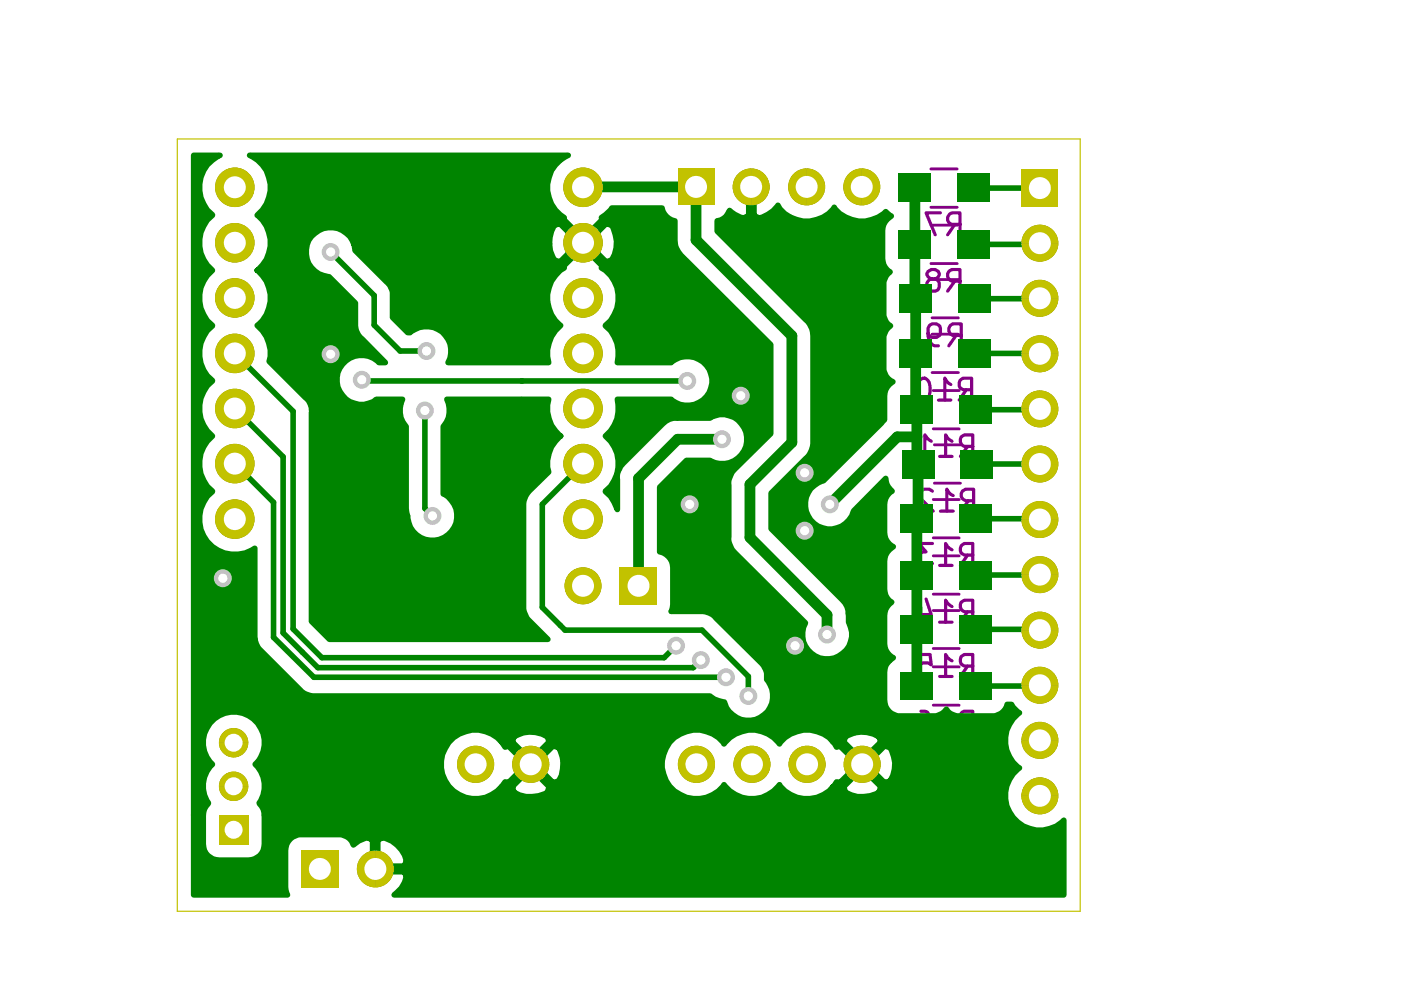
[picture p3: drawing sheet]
<svg xmlns="http://www.w3.org/2000/svg" width="297mm" height="210mm" viewBox="0 0 297 210" stroke-linecap="round" stroke-linejoin="round" font-family="sans-serif">
<g fill="none" stroke="#840084" stroke-width=".59">
<path d="M197.4 35.8h5.5M197.4 55.9h5.5M197.4 47.8h5.5M197.4 43.9h5.5M197.6 59.3h5.6M197.6 79h5.6M197.6 70.9h5.6M197.6 67.4h5.6M197.9 90.9h5.5M197.9 82.8h5.5M198.1 94.3h5.5M197.9 117.9h5.5"/>
<path d="M197.9 114h5.5M197.9 105.9h5.5M198.1 102.4h5.5M197.9 137.5h5.5M197.9 129.5h5.5M197.9 126h5.5M197.9 149.5h5.5M197.9 141.4h5.5"/>
</g>
<g fill="none" stroke="#840084" stroke-width=".68">
<path d="M197.4 59.1a1.44 1.44 0 0 0-.6 2.2 1.49 1.49 0 0 0 2.2 0 1.51 1.51 0 0 0-.7-2.2h-.9a.89 .89 0 0 1-.9-.7 .89 .89 0 0 1 .5-1 1.42 1.42 0 0 1 2 .2 .97 .97 0 0 1-.7 1.5M199.4 45.1h-3.1l2 4.7M202.4 59.6l-1.5 2.1M202.4 47.6l-1.5 2.2M203.5 59.6h-1.7a1.26 1.26 0 0 1-.9-1.2 1.26 1.26 0 0 1 .9-1.3h1.7v4.6M203.5 47.6h-1.7a1.26 1.26 0 0 1-.9-1.2 1.26 1.26 0 0 1 .9-1.3h1.7v4.7M196.8 70.7l.4 .6 .4 .2h.9l.7-.4 .2-.4v-1.1l-.2-.5-.7-.4h-.9l-.6 .4a3.1 3.1 0 0 0 1.1 4.2h.9M202.7 71.1l-1.5 2.2M203.8 71.1h-1.8a1.3 1.3 0 0 1-.9-1.2 1.3 1.3 0 0 1 .9-1.2h1.8v4.6M194.8 96.8h2.6M195 80.7a1.11 1.11 0 0 1 1.2-.5 1.11 1.11 0 0 1 .8 .9 4.4 4.4 0 0 1-.2 3.3 1.08 1.08 0 0 1-1.2 .4 1.08 1.08 0 0 1-.8-.9 3.7 3.7 0 0 1 .2-3.2zM197.4 93.6l-.8-.7-.5-.7v4.6"/>
<path d="M199 84.8h2.6M199.2 96.8h2.6M201.6 81.5l-.9-.6-.4-.7v4.6M201.8 93.6l-.9-.7-.4-.7v4.6M204.9 82.6l-1.5 2.2M205.1 94.7l-1.5 2.1M206 82.6h-1.8l-.4-.2a1.29 1.29 0 0 1 .4-2.2h1.8v4.6M206.2 94.7h-1.7a1.3 1.3 0 0 1-.9-1.3 1.3 1.3 0 0 1 .9-1.2h1.7v4.6M197.7 115.2h-2.9l1.5 1.8a1.26 1.26 0 0 0-1.5 .9v1.1l.2 .5 .7 .4h1.3l.7-.4M197.7 104.1l-.7-.4h-1.1a1.08 1.08 0 0 0-.8 1.4l.1 .6 2.7 2.7h-2.8M199.2 119.9h2.6M199.4 108.4h2.7"/>
<path d="M201.8 116.6l-.9-.7-.4-.7v4.7M202.1 105.1l-.9-.7-.5-.7v4.7M205.1 117.7l-1.5 2.2M205.3 106.2l-1.5 2.2M206.2 117.7h-1.7l-.5-.3a1.29 1.29 0 0 1 .5-2.2h1.7v4.7M206.4 106.2h-1.7a1.26 1.26 0 0 1-.9-1.3 1.26 1.26 0 0 1 .9-1.2h1.7v4.7M195 138.8h2.2l.2 2.2-.6-.5h-1.1l-.7 .5-.2 .4v1.1l.2 .5 .7 .4h1.1l.6-.4M195.2 128.8v3.1M196.3 127l1.1 3.3h-2.8M199.2 131.9h2.6M201.8 128.6l-.9-.7-.4-.6v4.6M205.1 129.7l-1.5 2.2"/>
<path d="M206.2 129.7h-1.7a1.3 1.3 0 0 1-.9-1.2 1.3 1.3 0 0 1 .9-1.2h1.7v4.6M195.2 150.8h.9a2.12 2.12 0 0 1 1.3 1.9v1.8l-.4 .7a1.62 1.62 0 0 1-2-.3l-.2-.4v-1.1l.2-.4a1.62 1.62 0 0 1 2-.3l.4 .7M199.2 155.4h2.6M199.2 143.4h2.6M201.8 152.1l-.9-.6-.4-.7v4.6M201.8 140.1l-.9-.7-.4-.6v4.6M205.1 153.2l-1.5 2.2M205.1 141.2l-1.5 2.2M206.2 153.2h-1.7l-.5-.2a1.27 1.27 0 0 1 .5-2.2h1.7v4.6M206.2 141.2h-1.7a1.3 1.3 0 0 1-.9-1.2 1.3 1.3 0 0 1 .9-1.2h1.7v4.6"/>
</g>
<g fill="#848400">
<path d="M46.4 166.7h6.2a3.1 3.1 0 0 1-3.1 3.1 3.1 3.1 0 0 1-3.1-3.1z"/>
<path d="M47.1 164.8a3.1 3.1 0 0 1 3.5-1 3.1 3.1 0 0 1 2 2.9h-6.2l.1-.7z"/>
<path d="M46.4 157.5h6.2a3.1 3.1 0 0 1-3.1 3.1 3.1 3.1 0 0 1-3.1-3.1z"/>
<path d="M47.1 155.5a3.1 3.1 0 0 1 3.5-1 3.1 3.1 0 0 1 2 3h-6.2l.1-.7z"/>
<path d="M190.9 119h7v6h-7z"/>
<path d="M190.9 106.9h7v6h-7z"/>
<path d="M190.9 142.5h7v5.9h-7z"/>
<path d="M203.4 142.5h6.9v5.9h-6.9z"/>
<path d="M190.9 130.5h7v6h-7z"/>
<path d="M203.4 130.5h6.9v6h-6.9z"/>
<path d="M203.4 119h6.9v6h-6.9z"/>
<path d="M46.5 172.8h6.2v6.2h-6.2z"/>
<path d="M76.8 181.5a3.9 3.9 0 0 1 2.8-1.2v7.9a3.9 3.9 0 0 1-3.6-2.5 3.9 3.9 0 0 1 .8-4.2z"/>
<path d="M79.6 180.3a3.9 3.9 0 0 1 3.9 3.9 3.9 3.9 0 0 1-3.9 4z"/>
<path d="M63.9 180.3h7.9v7.8h-7.9z"/>
<path d="M143.7 35.7h7.8v7.8h-7.8z"/>
<path d="M156.5 36.9a3.9 3.9 0 0 1 2.8-1.2v7.8a3.9 3.9 0 0 1-3.7-2.4 3.9 3.9 0 0 1 .9-4.2z"/>
<path d="M159.3 35.7a3.9 3.9 0 0 1 3.9 3.9 3.9 3.9 0 0 1-3.9 3.9z"/>
<path d="M168.3 36.9a3.9 3.9 0 0 1 2.7-1.2v7.8a3.9 3.9 0 0 1-3.6-2.4 3.9 3.9 0 0 1 .9-4.2z"/>
<path d="M171 35.7a3.9 3.9 0 0 1 3.9 3.9 3.9 3.9 0 0 1-3.9 3.9z"/>
<path d="M203.4 106.9h6.9v6h-6.9z"/>
<path d="M203.6 95.4h7v6h-7z"/>
<path d="M203.4 83.9h6.9v6h-6.9z"/>
<path d="M217.7 83.9a3.9 3.9 0 0 1 4.3-.8 3.9 3.9 0 0 1 2.4 3.6h-7.8a3.9 3.9 0 0 1 1.1-2.8z"/>
<path d="M216.6 86.7h7.8a3.9 3.9 0 0 1-3.9 3.9 3.9 3.9 0 0 1-3.9-3.9z"/>
<path d="M217.7 95.6a3.9 3.9 0 0 1 4.3-.8 3.9 3.9 0 0 1 2.4 3.6h-7.8a3.9 3.9 0 0 1 1.1-2.8z"/>
<path d="M216.6 98.4h7.8a3.9 3.9 0 0 1-3.9 3.9 3.9 3.9 0 0 1-3.9-3.9z"/>
<path d="M191.2 95.4h6.9v6h-6.9z"/>
<path d="M190.9 83.9h7v6h-7z"/>
<path d="M190.7 71.9h6.9v6h-6.9z"/>
<path d="M190.7 60.4h6.9v6h-6.9z"/>
<path d="M190.5 48.9h6.9v6h-6.9z"/>
<path d="M202.9 48.9h7v6h-7z"/>
<path d="M190.5 36.8h6.9v6h-6.9z"/>
<path d="M202.9 36.8h7v6h-7z"/>
<path d="M179.9 36.9a3.9 3.9 0 0 1 2.8-1.2v7.8a3.9 3.9 0 0 1-3.6-2.4 3.9 3.9 0 0 1 .8-4.2z"/>
<path d="M182.7 35.7a3.9 3.9 0 0 1 3.9 3.9 3.9 3.9 0 0 1-3.9 3.9z"/>
<path d="M216.6 35.9h7.8v7.9h-7.8z"/>
<path d="M217.7 48.8a3.9 3.9 0 0 1 4.3-.9 3.9 3.9 0 0 1 2.4 3.7h-7.8a3.9 3.9 0 0 1 1.1-2.8z"/>
<path d="M216.6 51.6h7.8a3.9 3.9 0 0 1-3.9 3.9 3.9 3.9 0 0 1-3.9-3.9z"/>
<path d="M203.2 71.9h6.9v6h-6.9z"/>
<path d="M203.2 60.4h6.9v6h-6.9z"/>
<path d="M217.7 60.5a3.9 3.9 0 0 1 4.3-.9 3.9 3.9 0 0 1 2.4 3.6h-7.8a3.9 3.9 0 0 1 1.1-2.7z"/>
<path d="M216.6 63.2h7.8a3.9 3.9 0 0 1-3.9 4 3.9 3.9 0 0 1-3.9-4z"/>
<path d="M217.7 72.2a3.9 3.9 0 0 1 4.3-.8 3.9 3.9 0 0 1 2.4 3.6h-7.8a3.9 3.9 0 0 1 1.1-2.8z"/>
<path d="M216.6 75h7.8a3.9 3.9 0 0 1-3.9 3.9 3.9 3.9 0 0 1-3.9-3.9z"/>
<path d="M217.7 107.4a3.9 3.9 0 0 1 4.3-.9 3.9 3.9 0 0 1 2.4 3.7h-7.8a3.9 3.9 0 0 1 1.1-2.8z"/>
<path d="M216.6 110.2h7.8a3.9 3.9 0 0 1-3.9 3.9 3.9 3.9 0 0 1-3.9-3.9z"/>
<path d="M217.7 119.1a3.9 3.9 0 0 1 4.3-.9 3.9 3.9 0 0 1 2.4 3.6h-7.8a3.9 3.9 0 0 1 1.1-2.7z"/>
<path d="M216.6 121.8h7.8a3.9 3.9 0 0 1-3.9 4 3.9 3.9 0 0 1-3.9-4z"/>
<path d="M217.7 130.8a3.9 3.9 0 0 1 4.3-.8 3.9 3.9 0 0 1 2.4 3.6h-7.8a3.9 3.9 0 0 1 1.1-2.8z"/>
<path d="M216.6 133.6h7.8a3.9 3.9 0 0 1-3.9 3.9 3.9 3.9 0 0 1-3.9-3.9z"/>
<path d="M217.7 142.5a3.9 3.9 0 0 1 4.3-.8 3.9 3.9 0 0 1 2.4 3.6h-7.8a3.9 3.9 0 0 1 1.1-2.8z"/>
<path d="M216.6 145.3h7.8a3.9 3.9 0 0 1-3.9 3.9 3.9 3.9 0 0 1-3.9-3.9z"/>
<path d="M217.7 154.2a3.9 3.9 0 0 1 4.3-.9 3.9 3.9 0 0 1 2.4 3.7h-7.8a3.9 3.9 0 0 1 1.1-2.8z"/>
<path d="M216.6 157h7.8a3.9 3.9 0 0 1-3.9 3.9 3.9 3.9 0 0 1-3.9-3.9z"/>
<path d="M131.4 120.3h7.9v7.9h-7.9z"/>
<path d="M123.6 120.3a3.9 3.9 0 0 1 3.9 3.9 3.9 3.9 0 0 1-3.9 3.9z"/>
<path d="M120.8 121.4a3.9 3.9 0 0 1 2.8-1.1v7.8a3.9 3.9 0 0 1-3.6-2.4 3.9 3.9 0 0 1 .8-4.3z"/>
<path d="M217.7 166a3.9 3.9 0 0 1 4.3-.9 3.9 3.9 0 0 1 2.4 3.6h-7.8a3.9 3.9 0 0 1 1.1-2.7z"/>
<path d="M216.6 168.7h7.8a3.9 3.9 0 0 1-3.9 4 3.9 3.9 0 0 1-3.9-4z"/>
<circle cx="49.8" cy="86.6" r="4.2"/>
<circle cx="49.8" cy="74.9" r="4.2"/>
<circle cx="49.8" cy="63.2" r="4.2"/>
<circle cx="49.8" cy="51.5" r="4.2"/>
<circle cx="49.8" cy="39.7" r="4.2"/>
<circle cx="49.8" cy="110.1" r="4.2"/>
<circle cx="49.8" cy="98.3" r="4.2"/>
<circle cx="123.6" cy="110.1" r="4.2"/>
<circle cx="123.6" cy="98.3" r="4.2"/>
<circle cx="112.5" cy="162.1" r="3.9"/>
<circle cx="100.8" cy="162.1" r="3.9"/>
<circle cx="123.6" cy="51.5" r="4.2"/>
<circle cx="123.6" cy="39.7" r="4.2"/>
<circle cx="123.6" cy="86.6" r="4.2"/>
<circle cx="123.6" cy="74.9" r="4.2"/>
<circle cx="123.6" cy="63.2" r="4.2"/>
<circle cx="182.8" cy="162.1" r="3.9"/>
<circle cx="171.1" cy="162.1" r="3.9"/>
<circle cx="159.4" cy="162.1" r="3.9"/>
<circle cx="147.7" cy="162.1" r="3.9"/>
</g>
<path d="M49.8 74.9l12.3 12.3v46.1l6.1 6.1h72.6M49.8 86.6l10.2 10.3v37.3l7.4 7.4h79.6M49.8 98.3l8.2 8.2v28.6l8.5 8.5M90.1 107.8l1.6 1.6M115 106.9v21.9l3.8 3.8" fill="none" stroke="#008400" stroke-width="1.2"/>
<circle cx="110.6" cy="80.8" r=".59" fill="#008400"/>
<path d="M76.9 80.8h68.8M90.1 87v20.8M123.6 98.3l-8.6 8.6M123.6 110.1l-.2 .1M118.8 132.6l1 1h29l9.9 9.8v4.2M143.3 136.9l-2.5 2.5M148.6 140l-1.6 1.6M66.5 143.6h87.4" fill="none" stroke="#008400" stroke-width="1.2"/>
<path d="M123.6 39.7l24-.1v11.3l20.3 20.3M153.1 93.1h-9.4l-8.3 8.3v22.8" fill="none" stroke="#008400" stroke-width="2.3"/>
<path d="M41.1 32.9h5.6l-.5 .2a7.6 7.6 0 0 0-1.2 12.5 7.6 7.6 0 0 0 0 11.7 7.7 7.7 0 0 0 0 11.8 7.6 7.6 0 0 0 0 11.7 7.6 7.6 0 0 0 0 11.7 7.7 7.7 0 0 0 0 11.7 7.5 7.5 0 0 0-1.3 10.4 7.5 7.5 0 0 0 10.3 1.6l.1 19.7 .8 1.7 8.9 8.8a3.4 3.4 0 0 0 2.5 1.2l84.3 .1a6 6 0 0 0 3 1.1 5.2 5.2 0 0 0 7.5 3.4 5.2 5.2 0 0 0 1.5-8.1 4.4 4.4 0 0 0-1.3-3.6l-9.7-9.7a4.3 4.3 0 0 0-2.6-1.2h-6.7l.4-1.4-.1-8.6a3.4 3.4 0 0 0-2.7-2.6v-13.7l5.6-5.7 5.1 .1a5.2 5.2 0 0 0 7.8-4.6 5.2 5.2 0 0 0-7.8-4.6l-.1 .1h-7.1a3.7 3.7 0 0 0-2.9 1.3l-8.9 9a3.8 3.8 0 0 0-.7 2.7v6.4l-.1-.1a7.3 7.3 0 0 0-2.4-3.8 7.6 7.6 0 0 0 0-11.6 7.6 7.6 0 0 0 2.5-7.8h11.4l.1 .1a5.3 5.3 0 0 0 7.2-.4 5.3 5.3 0 0 0 0-7.2 5.3 5.3 0 0 0-7.2-.5l-.1 .2h-11.4a7.8 7.8 0 0 0-2.5-7.9 7.5 7.5 0 0 0-.9-12.2l.2-.4-4.1-4.1-4.1 4.1 .1 .4a7.4 7.4 0 0 0-.7 12.2 7.8 7.8 0 0 0-2.6 7.9h-21.3a5.2 5.2 0 0 0-1.3-6.6 5.2 5.2 0 0 0-6.7 .2h-.6l-3.2-3.2v-5.4l-.6-1.4-7.3-7.4-.3-1.4h41.5l.2 1.5 .8 1.9 1.2 .4 4.1-4h1.7l4 4 1.2-.4a7.1 7.1 0 0 0 0-7.3l-1.2-.4-4 4.1h-1.7l-4.1-4.1-1.2 .4-.6 1.2-.3 1.4-.1 1.3h-41.5l-.3-.7a5.2 5.2 0 0 0-9.1-.4 5.2 5.2 0 0 0 4.2 8.1l5.6 5.6v4.8a3.9 3.9 0 0 0 1.3 2.7l5 5.1h-1.4a5.2 5.2 0 0 0-8.7 2.3 5.2 5.2 0 0 0 6.5 6.3l1.1-.3 .6-.5h5.5l-.3 .8a4.9 4.9 0 0 0 1.1 4.9v17.4l.3 1.6a5.2 5.2 0 0 0 8 4.4 5.2 5.2 0 0 0-.4-9.1l.1-14.4a5.2 5.2 0 0 0 .6-5.6h21.6a7.6 7.6 0 0 0 2.6 7.8 7.2 7.2 0 0 0-2.6 7.6l-4.5 4.5-.5 .8-.3 1.4 .1 22.8 .8 1.7 4.3 4.3h-46.4l-3.8-3.9v-44.8a3.4 3.4 0 0 0-1.2-2.6l-7.7-7.7 .2-1a8 8 0 0 0-2.8-6.6 7.4 7.4 0 0 0 0-11.7 7.4 7.4 0 0 0 0-11.7 7.5 7.5 0 0 0-1.6-12.7h67.6l-.4 .2a7.5 7.5 0 0 0-.5 13l-.1 .5 4.1 4 4.1-4-.2-.5 .9-.5 1.3-1.5h10.7a3.4 3.4 0 0 0 2.7 2.7l.1 5a4.6 4.6 0 0 0 1.3 2.5l18.9 18.8v18.8l-7.8 7.8a4.7 4.7 0 0 0-1.1 3.2l-.1 11.1a5.2 5.2 0 0 0 1.6 3.3l14.8 14.8-.5 .9a5.2 5.2 0 0 0 5.7 6.7 5.2 5.2 0 0 0 3.9-7.8l-.1-1.9a3.7 3.7 0 0 0-1.2-2.8l-15.1-15.1v-7.5l7.6-7.6a5.2 5.2 0 0 0 1.3-2.9l-.1-23.7a4.1 4.1 0 0 0-1.4-2.5l-18.8-18.9v-2.2a3.2 3.2 0 0 0 2.6-2.2 6.4 6.4 0 0 0 2.9 1.6l1.1-.5v-5.5h-.1v-1.2l.1-.1 1.2 .1v6.7l1.1 .5 .6-.1a6.5 6.5 0 0 0 3.3-2.6 7.2 7.2 0 0 0 12 .4 7.2 7.2 0 0 0 10.9 1l1.2 .9-.4 .3a3.5 3.5 0 0 0-1.5 2.8l.1 6.6a3.1 3.1 0 0 0 1.5 2.2l-.8 .8-.5 1.2v7.4l.5 1.1 .9 .9-.9 .9-.5 1.2v7.4l.5 1.2 .9 .9 .5 .2-.2 .2a3.5 3.5 0 0 0-1.6 2.8v5.1l-12.9 12.9a5.2 5.2 0 0 0-2.3 8.8 5.2 5.2 0 0 0 8.7-2.4l6.8-6.9 .1 .7a3.7 3.7 0 0 0 1.2 2 3.2 3.2 0 0 0-1.6 2.8l.1 6.7a3.3 3.3 0 0 0 1.8 2.3 3.6 3.6 0 0 0-1.9 3.1l.1 6.6a2.93 2.93 0 0 0 1.5 2.1 3.5 3.5 0 0 0-1.6 2.8l.1 6.7a3.3 3.3 0 0 0 1.8 2.2l-.8 .7a2.92 2.92 0 0 0-1.1 2.4l.1 6.6a3.4 3.4 0 0 0 2.6 2.7h8.3l1.2-.5 1-.9a2.93 2.93 0 0 0 2.1 1.4h8.2l1.2-.5a3.1 3.1 0 0 0 1.3-1.9h1l.3 .5 1.4 1.2a7.2 7.2 0 0 0 0 11.7 7.3 7.3 0 0 0-1.3 10.6 7.3 7.3 0 0 0 10.7 .5v15.8h-142a6.1 6.1 0 0 0 2.6-3.9l-.5-1h-6.8l.1-6.7h1.1v5.5h5.6l.5-1.1-.4-1.2a7.2 7.2 0 0 0-4.6-3.8l-1.1 .6h-1.1l-1.1-.6-1.9 .8-1.1 .9a3.2 3.2 0 0 0-2.5-2.2h-9.2l-1.1 .5a3.5 3.5 0 0 0-1.6 2.8v7.8l.5 1.6h-19.9v-16.9h2v6.2a3.3 3.3 0 0 0 3.4 3.4l6.8-.1a3.3 3.3 0 0 0 2.7-3.3v-6.9l-.2-.6-.9-1.2a6.3 6.3 0 0 0-.8-8.2l.7-.7h38.8a7.3 7.3 0 0 0 4.4 7.4 7.3 7.3 0 0 0 8.3-2h2.3l.4 1.2a7.2 7.2 0 0 0 7.1 0l.3-1.2-3.9-3.9-3.9 3.9h-2.3l.8-1 .7 .1 3.9-3.8h1.7l3.9 3.8 1.1-.3 .6-1.2 .4-3h21a7.3 7.3 0 0 0 4.6 7.5 7.3 7.3 0 0 0 8.5-2.5 7.3 7.3 0 0 0 11.8 0 7.2 7.2 0 0 0 11.3 .4h2.3l.3 1.2a7.2 7.2 0 0 0 7.2 0l.4-1.2-4-3.9-3.9 3.9h-2.3l.8-1 .7 .1 3.9-3.8h1.6l3.9 3.8 1.2-.3 .6-1.2a6.7 6.7 0 0 0-.6-5.9l-1.2-.3-3.9 3.9h-1.6l-3.9-3.9-.7 .2-.8-1.1h2.3l3.9 3.9 4-3.9-.4-1.1-1.2-.6a6.7 6.7 0 0 0-6 .6l-.3 1.1h-2.3a7.2 7.2 0 0 0-11.3 .4 7.3 7.3 0 0 0-11.8 0 7.3 7.3 0 0 0-7.8-2.7 7.3 7.3 0 0 0-5.3 6.4h-21l-.2-1-.8-1.9-1.1-.3-3.9 3.9h-1.7l-3.9-3.9-.7 .2-.8-1.1h2.3l3.9 3.9 3.9-3.9-.3-1.1-1.2-.6a6.7 6.7 0 0 0-5.9 .6l-.4 1.1h-2.3a7.3 7.3 0 0 0-7.7-2.2 7.3 7.3 0 0 0-5 6.3h-38.8l.5-.9a6.5 6.5 0 0 0-2.1-8.5 6.5 6.5 0 0 0-8.6 1.3 6.5 6.5 0 0 0 .4 8.8 6.3 6.3 0 0 0-.8 8.2l-.9 1.2-.2 1.3h-2z" fill="#008400"/>
<g fill="none" stroke="#008400" stroke-width="1.2">
<path d="M41.1 32.9h5.6l-.5 .2a7.6 7.6 0 0 0-1.2 12.5 7.6 7.6 0 0 0 0 11.7 7.7 7.7 0 0 0 0 11.8 7.6 7.6 0 0 0 0 11.7 7.6 7.6 0 0 0 0 11.7 7.7 7.7 0 0 0 0 11.7 7.5 7.5 0 0 0-1.3 10.4 7.5 7.5 0 0 0 10.3 1.6l.1 19.7 .8 1.7 8.9 8.8a3.4 3.4 0 0 0 2.5 1.2l84.3 .1a6 6 0 0 0 3 1.1 5.2 5.2 0 0 0 7.5 3.4 5.2 5.2 0 0 0 1.5-8.1 4.4 4.4 0 0 0-1.3-3.6l-9.7-9.7a4.3 4.3 0 0 0-2.6-1.2h-6.7l.4-1.4-.1-8.6a3.4 3.4 0 0 0-2.7-2.6v-13.7l5.6-5.7 5.1 .1a5.2 5.2 0 0 0 7.8-4.6 5.2 5.2 0 0 0-7.8-4.6l-.1 .1h-7.1a3.7 3.7 0 0 0-2.9 1.3l-8.9 9a3.8 3.8 0 0 0-.7 2.7v6.4l-.1-.1a7.3 7.3 0 0 0-2.4-3.8 7.6 7.6 0 0 0 0-11.6 7.6 7.6 0 0 0 2.5-7.8h11.4l.1 .1a5.3 5.3 0 0 0 7.2-.4 5.3 5.3 0 0 0 0-7.2 5.3 5.3 0 0 0-7.2-.5l-.1 .2h-11.4a7.8 7.8 0 0 0-2.5-7.9 7.5 7.5 0 0 0-.9-12.2l.2-.4-4.1-4.1-4.1 4.1 .1 .4a7.4 7.4 0 0 0-.7 12.2 7.8 7.8 0 0 0-2.6 7.9h-21.3a5.2 5.2 0 0 0-1.3-6.6 5.2 5.2 0 0 0-6.7 .2h-.6l-3.2-3.2v-5.4l-.6-1.4-7.3-7.4-.3-1.4h41.5l.2 1.5 .8 1.9 1.2 .4 4.1-4h1.7l4 4 1.2-.4a7.1 7.1 0 0 0 0-7.3l-1.2-.4-4 4.1h-1.7l-4.1-4.1-1.2 .4-.6 1.2-.3 1.4-.1 1.3h-41.5l-.3-.7a5.2 5.2 0 0 0-9.1-.4 5.2 5.2 0 0 0 4.2 8.1l5.6 5.6v4.8a3.9 3.9 0 0 0 1.3 2.7l5 5.1h-1.4a5.2 5.2 0 0 0-8.7 2.3 5.2 5.2 0 0 0 6.5 6.3l1.1-.3 .6-.5h5.5l-.3 .8a4.9 4.9 0 0 0 1.1 4.9v17.4l.3 1.6a5.2 5.2 0 0 0 8 4.4 5.2 5.2 0 0 0-.4-9.1l.1-14.4a5.2 5.2 0 0 0 .6-5.6h21.6a7.6 7.6 0 0 0 2.6 7.8 7.2 7.2 0 0 0-2.6 7.6l-4.5 4.5-.5 .8-.3 1.4 .1 22.8 .8 1.7 4.3 4.3h-46.4l-3.8-3.9v-44.8a3.4 3.4 0 0 0-1.2-2.6l-7.7-7.7 .2-1a8 8 0 0 0-2.8-6.6 7.4 7.4 0 0 0 0-11.7 7.4 7.4 0 0 0 0-11.7 7.5 7.5 0 0 0-1.6-12.7h67.6l-.4 .2a7.5 7.5 0 0 0-.5 13l-.1 .5 4.1 4 4.1-4-.2-.5 2-1.6 .2-.4h10.7a3.4 3.4 0 0 0 2.7 2.7l.1 5a4.6 4.6 0 0 0 1.3 2.5l18.9 18.8v18.8l-7.8 7.8a4.7 4.7 0 0 0-1.1 3.2l-.1 11.1a5.2 5.2 0 0 0 1.6 3.3l14.8 14.8-.5 .9a5.2 5.2 0 0 0 5.7 6.7 5.2 5.2 0 0 0 3.9-7.8l-.1-1.9a3.7 3.7 0 0 0-1.2-2.8l-15.1-15.1v-7.5l7.6-7.6a5.2 5.2 0 0 0 1.3-2.9l-.1-23.7a4.1 4.1 0 0 0-1.4-2.5l-18.8-18.9v-2.2a3.2 3.2 0 0 0 2.6-2.2 6.4 6.4 0 0 0 2.9 1.6l1.1-.5v-5.5h-.1v-1.2l.1-.1 1.2 .1v6.7l1.1 .5 .6-.1a6.5 6.5 0 0 0 3.3-2.6 7.2 7.2 0 0 0 12 .4 7.2 7.2 0 0 0 10.9 1l1.2 .9-.4 .3a3.5 3.5 0 0 0-1.5 2.8l.1 6.6a3.1 3.1 0 0 0 1.5 2.2l-.8 .8-.5 1.2v7.4l.5 1.1 .9 .9-.9 .9-.5 1.2v7.4l.5 1.2 .9 .9 .5 .2-.2 .2a3.5 3.5 0 0 0-1.6 2.8v5.1l-12.9 12.9a5.2 5.2 0 0 0-2.3 8.8 5.2 5.2 0 0 0 8.7-2.4l6.8-6.9 .1 .7a3.7 3.7 0 0 0 1.2 2 3.2 3.2 0 0 0-1.6 2.8l.1 6.7a3.3 3.3 0 0 0 1.8 2.3 3.6 3.6 0 0 0-1.9 3.1l.1 6.6a2.93 2.93 0 0 0 1.5 2.1 3.5 3.5 0 0 0-1.6 2.8l.1 6.7a3.3 3.3 0 0 0 1.8 2.2l-.8 .7a2.92 2.92 0 0 0-1.1 2.4l.1 6.6a3.4 3.4 0 0 0 2.6 2.7h8.3l1.2-.5 1-.9a2.93 2.93 0 0 0 2.1 1.4h8.2l1.2-.5a3.1 3.1 0 0 0 1.3-1.9h1l.3 .5 1.4 1.2a7.2 7.2 0 0 0 0 11.7 7.3 7.3 0 0 0-1.3 10.6 7.3 7.3 0 0 0 10.7 .5v15.8h-142a6.1 6.1 0 0 0 2.6-3.9l-.5-1h-6.8l.1-6.7h1.1v5.5h5.6l.5-1.1-.4-1.2a7.2 7.2 0 0 0-4.6-3.8l-1.1 .6h-1.1l-1.1-.6-1.9 .8-1.1 .9a3.2 3.2 0 0 0-2.5-2.2h-9.2l-1.1 .5a3.5 3.5 0 0 0-1.6 2.8v7.8l.5 1.6h-19.9v-16.9h2v6.2a3.3 3.3 0 0 0 3.4 3.4l6.8-.1a3.3 3.3 0 0 0 2.7-3.3v-6.9l-.2-.6-.9-1.2a6.3 6.3 0 0 0-.8-8.2l.7-.7h38.8a7.3 7.3 0 0 0 4.4 7.4 7.3 7.3 0 0 0 8.3-2h2.3l.4 1.2a7.2 7.2 0 0 0 7.1 0l.3-1.2-3.9-3.9-3.9 3.9h-2.3l.8-1 .7 .1 3.9-3.8h1.7l3.9 3.8 1.1-.3 .6-1.2 .4-3h21a7.3 7.3 0 0 0 4.6 7.5 7.3 7.3 0 0 0 8.5-2.5 7.3 7.3 0 0 0 11.8 0 7.2 7.2 0 0 0 11.3 .4h2.3l.3 1.2a7.2 7.2 0 0 0 7.2 0l.4-1.2-4-3.9-3.9 3.9h-2.3l.8-1 .7 .1 3.9-3.8h1.6l3.9 3.8 1.2-.3 .6-1.2a6.7 6.7 0 0 0-.6-5.9l-1.2-.3-3.9 3.9h-1.6l-3.9-3.9-.7 .2-.8-1.1h2.3l3.9 3.9 4-3.9-.4-1.1-1.2-.6a6.7 6.7 0 0 0-6 .6l-.3 1.1h-2.3a7.2 7.2 0 0 0-11.3 .4 7.3 7.3 0 0 0-11.8 0 7.3 7.3 0 0 0-7.8-2.7 7.3 7.3 0 0 0-5.3 6.4h-21l-.2-1-.8-1.9-1.1-.3-3.9 3.9h-1.7l-3.9-3.9-.7 .2-.8-1.1h2.3l3.9 3.9 3.9-3.9-.3-1.1-1.2-.6a6.7 6.7 0 0 0-5.9 .6l-.4 1.1h-2.3a7.3 7.3 0 0 0-7.7-2.2 7.3 7.3 0 0 0-5 6.3h-38.8l.5-.9a6.5 6.5 0 0 0-2.1-8.5 6.5 6.5 0 0 0-8.6 1.3 6.5 6.5 0 0 0 .4 8.8 6.3 6.3 0 0 0-.8 8.2l-.9 1.2-.2 1.3h-2zM206.4 39.9h14.1M70.1 53.4l9.2 9.3v6.2l5.5 5.5h5.6M220.5 51.6l-.3 .2h-13.8M194 63.2l.1 .1M206.6 74.9l13.9 .1M220.5 63.2l-13.9 .1M76.7 80.5l.2 .3M194.1 86.7l.3 .2M207.1 98.4h13.4M220.5 86.7l-.2 .2h-13.5M194.6 109.7l-.2 .3"/>
<path d="M206.8 110h13.5l.2 .2M206.8 133.4h13.6l.1 .2M220.5 121.8l-13.7 .1M220.5 145.3l-.2 .2h-13.5"/>
</g>
<path d="M194 39.9v23.3M167.9 71.2v22.6l-8.9 8.9v11.3l16.3 16.4v4.1M194.1 63.3v23.4M194.4 92.6h-4.2l-14.3 14.3M194.4 86.9v11.3l.2 .2v11.3M194.4 110v35.5" fill="none" stroke="#008400" stroke-width="2.3"/>
<g fill="#008400">
<path d="M190.9 142.5h7v5.9h-7z"/>
<path d="M203.4 142.5h6.9v5.9h-6.9z"/>
<path d="M190.9 130.5h7v6h-7z"/>
<path d="M203.4 130.5h6.9v6h-6.9z"/>
<path d="M190.9 119h7v6h-7z"/>
<path d="M203.4 119h6.9v6h-6.9z"/>
<path d="M190.9 106.9h7v6h-7z"/>
<path d="M203.4 106.9h6.9v6h-6.9z"/>
<path d="M191.2 95.4h6.9v6h-6.9z"/>
<path d="M203.6 95.4h7v6h-7z"/>
<path d="M190.9 83.9h7v6h-7z"/>
<path d="M203.4 83.9h6.9v6h-6.9z"/>
<path d="M190.7 71.9h6.9v6h-6.9z"/>
<path d="M203.2 71.9h6.9v6h-6.9z"/>
<path d="M203.2 60.4h6.9v6h-6.9z"/>
<path d="M190.7 60.4h6.9v6h-6.9z"/>
<path d="M190.5 48.9h6.9v6h-6.9z"/>
<path d="M202.9 48.9h7v6h-7z"/>
<path d="M190.5 36.8h6.9v6h-6.9z"/>
<path d="M202.9 36.8h7v6h-7z"/>
</g>
<path d="M37.6 29.5h191.4v163.7h-191.4z" fill="none" stroke="#c2c200" stroke-width=".25"/>
<g fill="#c2c200">
<path d="M143.7 35.7h7.8v7.8h-7.8z"/>
<path d="M156.5 36.9a3.9 3.9 0 0 1 2.8-1.2v7.8a3.9 3.9 0 0 1-3.7-2.4 3.9 3.9 0 0 1 .9-4.2z"/>
<path d="M159.3 35.7a3.9 3.9 0 0 1 3.9 3.9 3.9 3.9 0 0 1-3.9 3.9z"/>
<path d="M168.3 36.9a3.9 3.9 0 0 1 2.7-1.2v7.8a3.9 3.9 0 0 1-3.6-2.4 3.9 3.9 0 0 1 .9-4.2z"/>
<path d="M171 35.7a3.9 3.9 0 0 1 3.9 3.9 3.9 3.9 0 0 1-3.9 3.9z"/>
<path d="M179.9 36.9a3.9 3.9 0 0 1 2.8-1.2v7.8a3.9 3.9 0 0 1-3.6-2.4 3.9 3.9 0 0 1 .8-4.2z"/>
<path d="M182.7 35.7a3.9 3.9 0 0 1 3.9 3.9 3.9 3.9 0 0 1-3.9 3.9z"/>
<path d="M216.6 35.9h7.8v7.9h-7.8z"/>
<path d="M217.7 48.8a3.9 3.9 0 0 1 4.3-.9 3.9 3.9 0 0 1 2.4 3.7h-7.8a3.9 3.9 0 0 1 1.1-2.8z"/>
<path d="M216.6 51.6h7.8a3.9 3.9 0 0 1-3.9 3.9 3.9 3.9 0 0 1-3.9-3.9z"/>
<path d="M217.7 60.5a3.9 3.9 0 0 1 4.3-.9 3.9 3.9 0 0 1 2.4 3.6h-7.8a3.9 3.9 0 0 1 1.1-2.7z"/>
<path d="M216.6 63.2h7.8a3.9 3.9 0 0 1-3.9 4 3.9 3.9 0 0 1-3.9-4z"/>
<path d="M217.7 72.2a3.9 3.9 0 0 1 4.3-.8 3.9 3.9 0 0 1 2.4 3.6h-7.8a3.9 3.9 0 0 1 1.1-2.8z"/>
<path d="M216.6 75h7.8a3.9 3.9 0 0 1-3.9 3.9 3.9 3.9 0 0 1-3.9-3.9z"/>
<path d="M217.7 83.9a3.9 3.9 0 0 1 4.3-.8 3.9 3.9 0 0 1 2.4 3.6h-7.8a3.9 3.9 0 0 1 1.1-2.8z"/>
<path d="M216.6 86.7h7.8a3.9 3.9 0 0 1-3.9 3.9 3.9 3.9 0 0 1-3.9-3.9z"/>
<path d="M217.7 95.6a3.9 3.9 0 0 1 4.3-.8 3.9 3.9 0 0 1 2.4 3.6h-7.8a3.9 3.9 0 0 1 1.1-2.8z"/>
<path d="M216.6 98.4h7.8a3.9 3.9 0 0 1-3.9 3.9 3.9 3.9 0 0 1-3.9-3.9z"/>
<path d="M217.7 107.4a3.9 3.9 0 0 1 4.3-.9 3.9 3.9 0 0 1 2.4 3.7h-7.8a3.9 3.9 0 0 1 1.1-2.8z"/>
<path d="M216.6 110.2h7.8a3.9 3.9 0 0 1-3.9 3.9 3.9 3.9 0 0 1-3.9-3.9z"/>
<path d="M217.7 119.1a3.9 3.9 0 0 1 4.3-.9 3.9 3.9 0 0 1 2.4 3.6h-7.8a3.9 3.9 0 0 1 1.1-2.7z"/>
<path d="M216.6 121.8h7.8a3.9 3.9 0 0 1-3.9 4 3.9 3.9 0 0 1-3.9-4z"/>
<path d="M217.7 130.8a3.9 3.9 0 0 1 4.3-.8 3.9 3.9 0 0 1 2.4 3.6h-7.8a3.9 3.9 0 0 1 1.1-2.8z"/>
<path d="M216.6 133.6h7.8a3.9 3.9 0 0 1-3.9 3.9 3.9 3.9 0 0 1-3.9-3.9z"/>
<path d="M217.7 142.5a3.9 3.9 0 0 1 4.3-.8 3.9 3.9 0 0 1 2.4 3.6h-7.8a3.9 3.9 0 0 1 1.1-2.8z"/>
<path d="M216.6 145.3h7.8a3.9 3.9 0 0 1-3.9 3.9 3.9 3.9 0 0 1-3.9-3.9z"/>
<path d="M217.7 154.2a3.9 3.9 0 0 1 4.3-.9 3.9 3.9 0 0 1 2.4 3.7h-7.8a3.9 3.9 0 0 1 1.1-2.8z"/>
<path d="M216.6 157h7.8a3.9 3.9 0 0 1-3.9 3.9 3.9 3.9 0 0 1-3.9-3.9z"/>
<path d="M217.7 166a3.9 3.9 0 0 1 4.3-.9 3.9 3.9 0 0 1 2.4 3.6h-7.8a3.9 3.9 0 0 1 1.1-2.7z"/>
<path d="M216.6 168.7h7.8a3.9 3.9 0 0 1-3.9 4 3.9 3.9 0 0 1-3.9-4z"/>
<path d="M131.4 120.3h7.9v7.9h-7.9z"/>
<path d="M123.6 120.3a3.9 3.9 0 0 1 3.9 3.9 3.9 3.9 0 0 1-3.9 3.9z"/>
<path d="M120.8 121.4a3.9 3.9 0 0 1 2.8-1.1v7.8a3.9 3.9 0 0 1-3.6-2.4 3.9 3.9 0 0 1 .8-4.3z"/>
<path d="M46.4 166.7h6.2a3.1 3.1 0 0 1-3.1 3.1 3.1 3.1 0 0 1-3.1-3.1z"/>
<path d="M47.1 164.8a3.1 3.1 0 0 1 3.5-1 3.1 3.1 0 0 1 2 2.9h-6.2l.1-.7z"/>
<path d="M46.4 157.5h6.2a3.1 3.1 0 0 1-3.1 3.1 3.1 3.1 0 0 1-3.1-3.1z"/>
<path d="M47.1 155.5a3.1 3.1 0 0 1 3.5-1 3.1 3.1 0 0 1 2 3h-6.2l.1-.7z"/>
<path d="M46.5 172.8h6.2v6.2h-6.2z"/>
<path d="M76.8 181.5a3.9 3.9 0 0 1 2.8-1.2v7.9a3.9 3.9 0 0 1-3.6-2.5 3.9 3.9 0 0 1 .8-4.2z"/>
<path d="M79.6 180.3a3.9 3.9 0 0 1 3.9 3.9 3.9 3.9 0 0 1-3.9 4z"/>
<path d="M63.9 180.3h7.9v7.8h-7.9z"/>
<circle cx="123.6" cy="63.2" r="4.2"/>
<circle cx="123.6" cy="51.5" r="4.2"/>
<circle cx="123.6" cy="39.7" r="4.2"/>
<circle cx="182.8" cy="162.1" r="3.9"/>
<circle cx="171.1" cy="162.1" r="3.9"/>
<circle cx="159.4" cy="162.1" r="3.9"/>
<circle cx="147.7" cy="162.1" r="3.9"/>
<circle cx="123.6" cy="110.1" r="4.2"/>
<circle cx="123.6" cy="98.3" r="4.2"/>
<circle cx="123.6" cy="86.6" r="4.2"/>
<circle cx="123.6" cy="74.9" r="4.2"/>
<circle cx="49.8" cy="86.6" r="4.2"/>
<circle cx="49.8" cy="74.9" r="4.2"/>
<circle cx="49.8" cy="63.2" r="4.2"/>
<circle cx="49.8" cy="51.5" r="4.2"/>
<circle cx="49.8" cy="39.7" r="4.2"/>
<circle cx="49.8" cy="110.1" r="4.2"/>
<circle cx="49.8" cy="98.3" r="4.2"/>
<circle cx="112.5" cy="162.1" r="3.9"/>
<circle cx="100.8" cy="162.1" r="3.9"/>
</g>
<g fill="#c2c2c2">
<circle cx="145.7" cy="80.8" r="1.91"/>
<circle cx="146.2" cy="106.9" r="1.91"/>
<circle cx="157.1" cy="83.9" r="1.91"/>
<circle cx="90.1" cy="87" r="1.91"/>
<circle cx="153.1" cy="93.1" r="1.91"/>
<circle cx="143.3" cy="136.9" r="1.91"/>
<circle cx="148.6" cy="140" r="1.91"/>
<circle cx="153.9" cy="143.6" r="1.91"/>
<circle cx="158.7" cy="147.6" r="1.91"/>
<circle cx="168.6" cy="136.9" r="1.91"/>
<circle cx="76.7" cy="80.5" r="1.91"/>
<circle cx="70.1" cy="75.1" r="1.91"/>
<circle cx="47.2" cy="122.6" r="1.91"/>
<circle cx="70.1" cy="53.4" r="1.91"/>
<circle cx="90.4" cy="74.4" r="1.91"/>
<circle cx="91.7" cy="109.4" r="1.91"/>
<circle cx="170.6" cy="112.5" r="1.91"/>
<circle cx="170.6" cy="100.2" r="1.91"/>
<circle cx="175.3" cy="134.5" r="1.91"/>
<circle cx="175.9" cy="106.9" r="1.91"/>
</g>
<g fill="#fff">
<circle cx="123.6" cy="63.2" r="2.33"/>
<circle cx="123.6" cy="51.5" r="2.33"/>
<circle cx="123.6" cy="39.7" r="2.33"/>
<circle cx="147.6" cy="39.6" r="2.33"/>
<circle cx="159.3" cy="39.6" r="2.33"/>
<circle cx="171" cy="39.6" r="2.33"/>
<circle cx="182.7" cy="39.6" r="2.33"/>
<circle cx="220.5" cy="39.9" r="2.33"/>
<circle cx="220.5" cy="51.6" r="2.33"/>
<circle cx="220.5" cy="63.2" r="2.33"/>
<circle cx="220.5" cy="75" r="2.33"/>
<circle cx="220.5" cy="86.7" r="2.33"/>
<circle cx="220.5" cy="98.4" r="2.33"/>
<circle cx="220.5" cy="110.2" r="2.33"/>
<circle cx="220.5" cy="121.8" r="2.33"/>
<circle cx="220.5" cy="133.6" r="2.33"/>
<circle cx="220.5" cy="145.3" r="2.33"/>
<circle cx="220.5" cy="157" r="2.33"/>
<circle cx="220.5" cy="168.7" r="2.33"/>
<circle cx="182.8" cy="162.1" r="2.33"/>
<circle cx="171.1" cy="162.1" r="2.33"/>
<circle cx="159.4" cy="162.1" r="2.33"/>
<circle cx="147.7" cy="162.1" r="2.33"/>
<circle cx="123.6" cy="110.1" r="2.33"/>
<circle cx="123.6" cy="98.3" r="2.33"/>
<circle cx="123.6" cy="86.6" r="2.33"/>
<circle cx="123.6" cy="74.9" r="2.33"/>
<circle cx="135.4" cy="124.2" r="2.33"/>
<circle cx="123.6" cy="124.2" r="2.33"/>
<circle cx="49.8" cy="86.6" r="2.33"/>
<circle cx="49.8" cy="74.9" r="2.33"/>
<circle cx="49.8" cy="63.2" r="2.33"/>
<circle cx="49.8" cy="51.5" r="2.33"/>
<circle cx="49.8" cy="39.7" r="2.33"/>
<circle cx="49.8" cy="110.1" r="2.33"/>
<circle cx="49.8" cy="98.3" r="2.33"/>
<circle cx="49.5" cy="166.7" r="1.91"/>
<circle cx="49.5" cy="157.5" r="1.91"/>
<circle cx="49.5" cy="175.9" r="1.91"/>
<circle cx="79.6" cy="184.2" r="2.33"/>
<circle cx="67.8" cy="184.2" r="2.33"/>
<circle cx="112.5" cy="162.1" r="2.33"/>
<circle cx="100.8" cy="162.1" r="2.33"/>
<circle cx="145.7" cy="80.8" r=".97"/>
<circle cx="146.2" cy="106.9" r=".97"/>
<circle cx="157.1" cy="83.9" r=".97"/>
<circle cx="90.1" cy="87" r=".97"/>
<circle cx="153.1" cy="93.1" r=".97"/>
<circle cx="143.3" cy="136.9" r=".97"/>
<circle cx="148.6" cy="140" r=".97"/>
<circle cx="153.9" cy="143.6" r=".97"/>
<circle cx="158.7" cy="147.6" r=".97"/>
<circle cx="168.6" cy="136.9" r=".97"/>
<circle cx="76.7" cy="80.5" r=".97"/>
<circle cx="70.1" cy="75.1" r=".97"/>
<circle cx="47.2" cy="122.6" r=".97"/>
<circle cx="70.1" cy="53.4" r=".97"/>
<circle cx="90.4" cy="74.4" r=".97"/>
<circle cx="91.7" cy="109.4" r=".97"/>
<circle cx="170.6" cy="112.5" r=".97"/>
<circle cx="170.6" cy="100.2" r=".97"/>
<circle cx="175.3" cy="134.5" r=".97"/>
<circle cx="175.9" cy="106.9" r=".97"/>
</g>
</svg>
